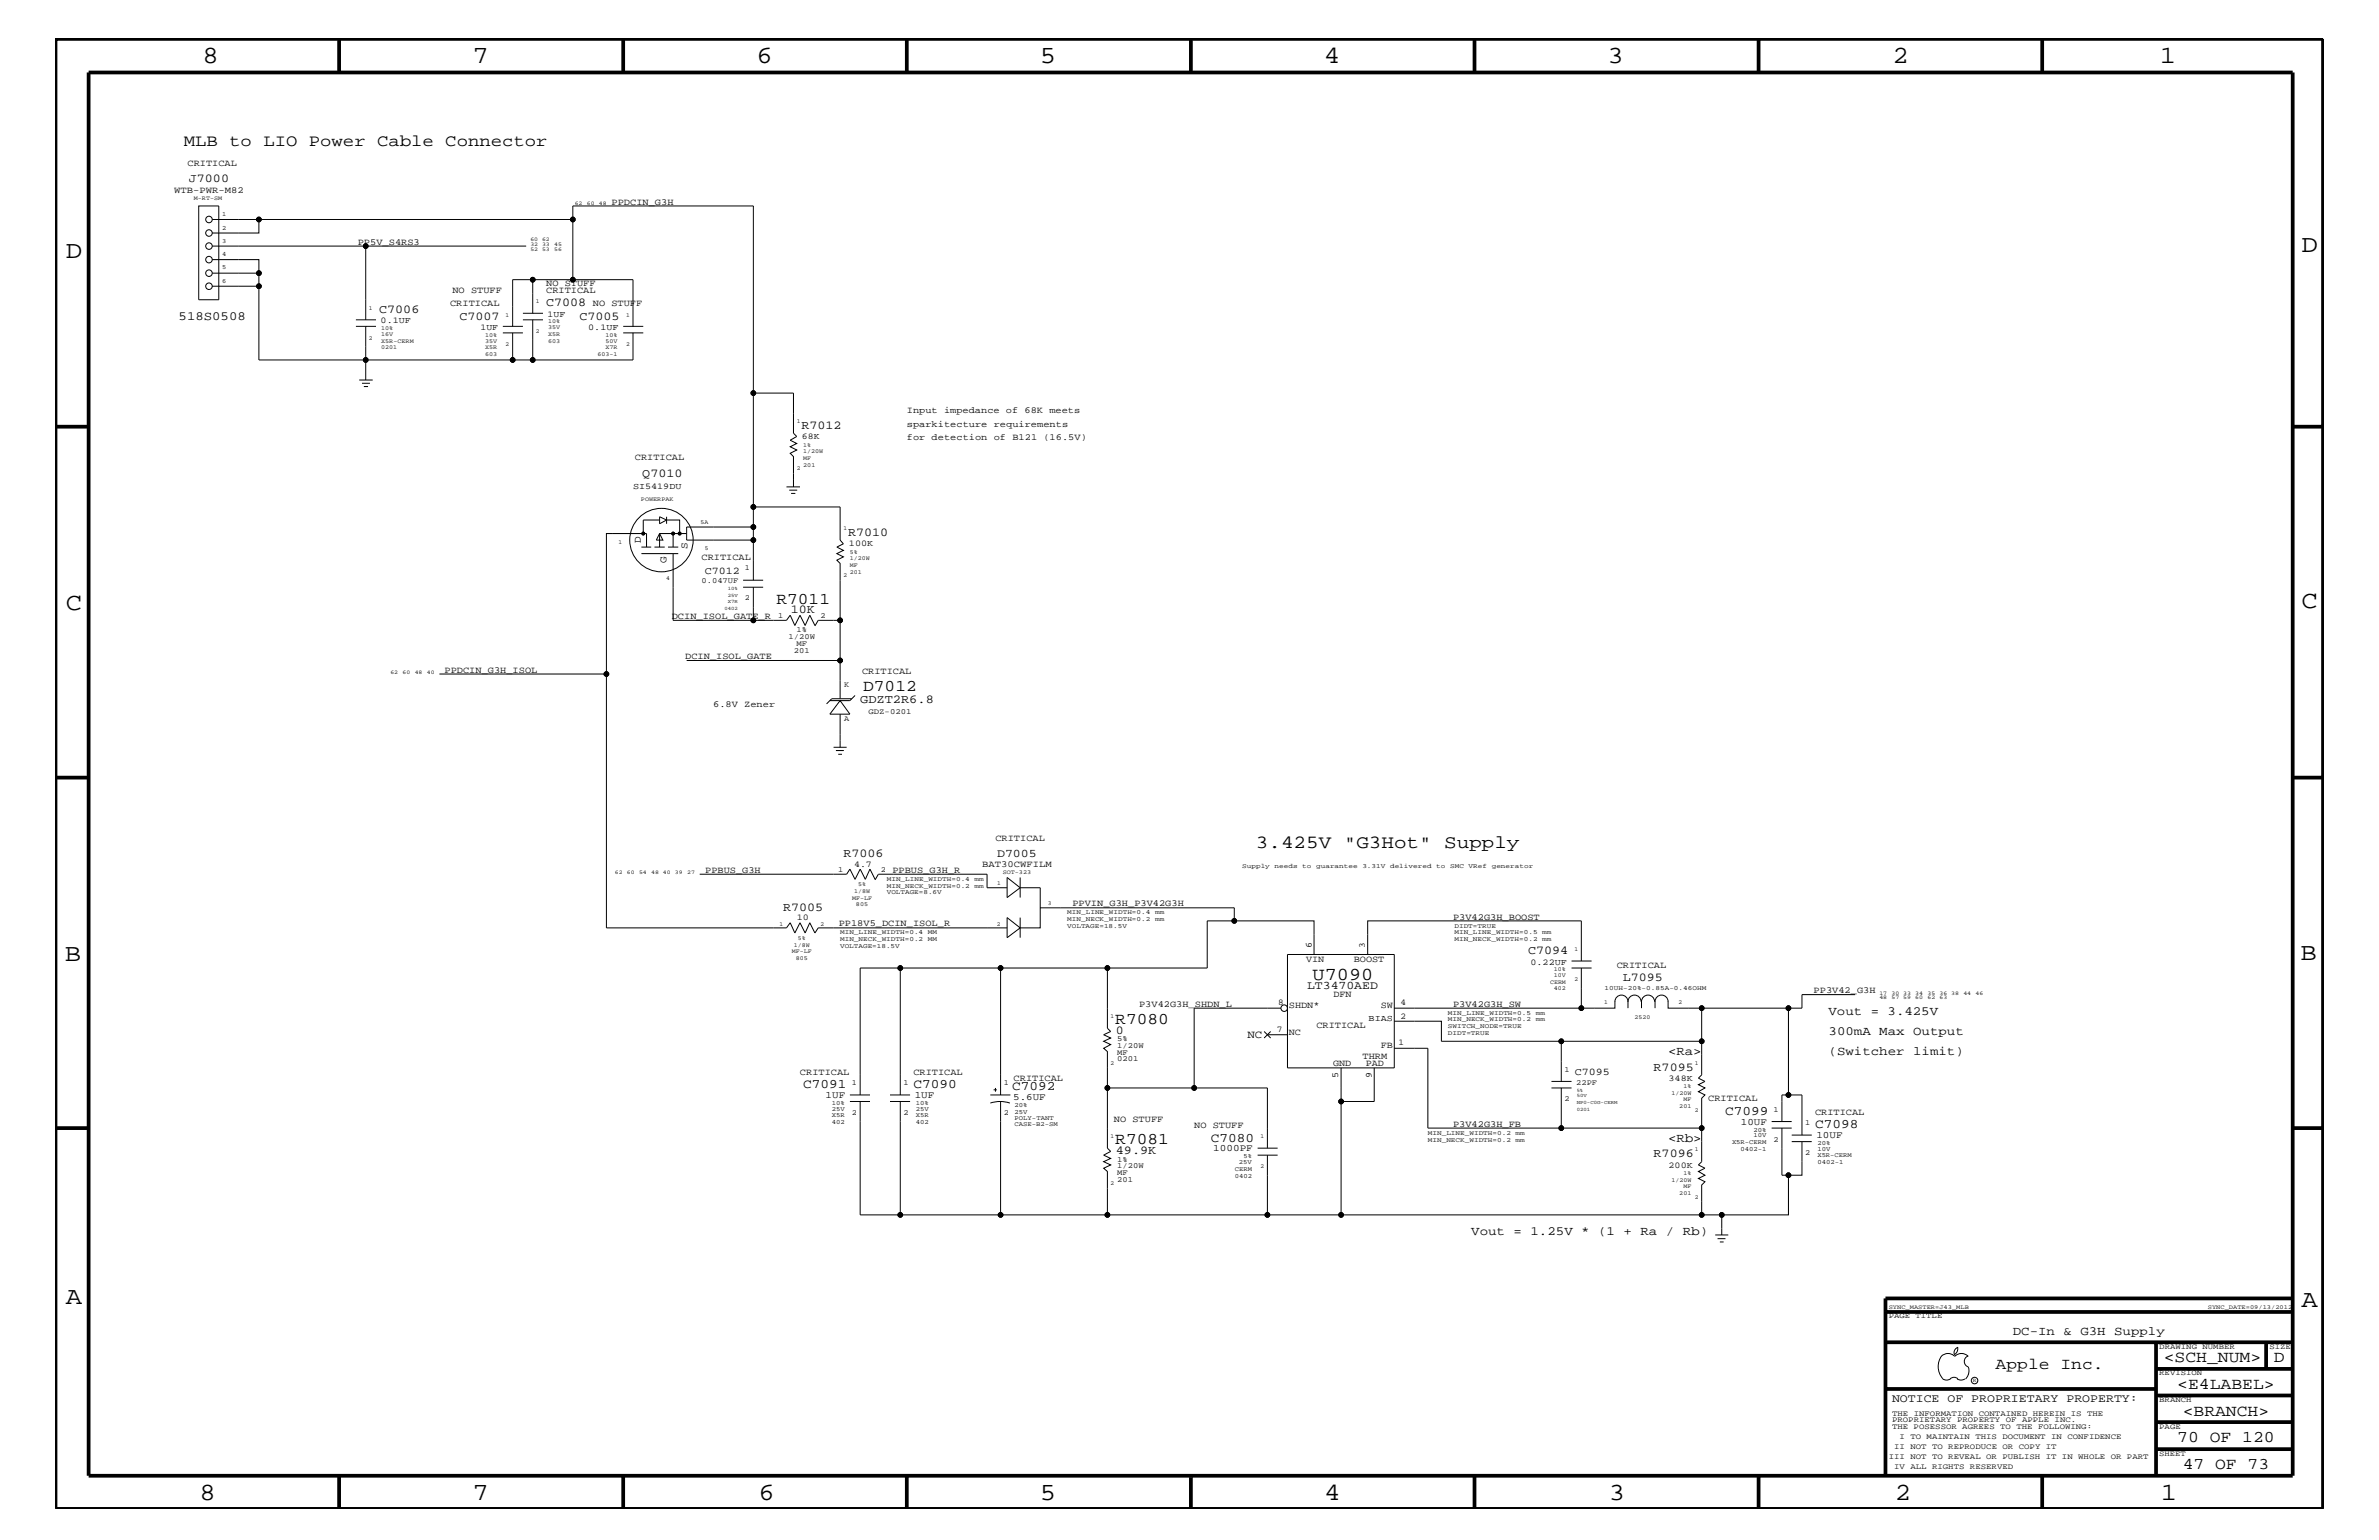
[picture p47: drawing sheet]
<svg xmlns="http://www.w3.org/2000/svg" width="432mm" height="279mm" viewBox="0 0 432 279" stroke-linecap="round" stroke-linejoin="round" font-family="sans-serif">
<defs><g id="words">
<g font-size="4.5">
<text x="36.7" y="11.5">8</text>
<text x="85.8" y="11.5">7</text>
<text x="137.3" y="11.5">6</text>
<text x="188.7" y="11.5">5</text>
<text x="240.3" y="11.5">4</text>
<text x="291.8" y="11.5">3</text>
<text x="343.5" y="11.5">2</text>
<text x="392" y="11.5">1</text>
<text x="11.9" y="46.8">D</text>
<text x="417.7" y="45.7">D</text>
<text x="11.9" y="110.6">C</text>
<text x="417.7" y="110.3">C</text>
<text x="11.8" y="174.3">B</text>
<text x="417.6" y="174.2">B</text>
<text x="11.9" y="236.7">A</text>
<text x="417.7" y="237.1">A</text>
<text x="36.2" y="272.1">8</text>
<text x="85.8" y="272.1">7</text>
<text x="137.7" y="272.1">6</text>
<text x="188.7" y="272.1">5</text>
<text x="240.4" y="272.1">4</text>
<text x="292" y="272.1">3</text>
<text x="343.9" y="272.1">2</text>
<text x="392.2" y="272.1">1</text>
</g>
<text font-size="3.4" x="228" y="153.8">3.425V &quot;G3Hot&quot; Supply</text>
<text font-size="3.3" x="238.3" y="177.7">U7090</text>
<g font-size="3">
<text x="33.4" y="26.5">MLB to LIO Power Cable Connector</text>
<text x="140.9" y="109.5">R7011</text>
<text x="156.7" y="125.3">D7012</text>
<text x="202.4" y="185.8">R7080</text>
<text x="202.4" y="207.6">R7081</text>
<text x="362.2" y="248.4">Apple Inc.</text>
<text x="392.7" y="247.1">&lt;SCH_NUM&gt;</text>
<text x="395.2" y="252">&lt;E4LABEL&gt;</text>
<text x="412.7" y="247.1">D</text>
<text x="396.2" y="256.8">&lt;BRANCH&gt;</text>
<text x="395.2" y="261.6">70 OF 120</text>
<text x="396.2" y="266.6">47 OF 73</text>
</g>
<g font-size="2.4">
<text x="145.8" y="197.4">C7091</text>
<text x="165.8" y="197.4">C7090</text>
<text x="183.7" y="197.8">C7092</text>
<text x="313.1" y="202.3">C7099</text>
<text x="219.8" y="207.1">C7080</text>
<text x="329.4" y="204.7">C7098</text>
</g>
<g font-size="2.3">
<text x="32.4" y="58">518S0508</text>
<text x="331.9" y="184.1">Vout = 3.425V</text>
<text x="302.8" y="191.4">&lt;Ra&gt;</text>
<text x="331.9" y="187.7">300mA Max Output</text>
<text x="331.9" y="191.4">(Switcher limit)</text>
<text x="302.8" y="207.1">&lt;Rb&gt;</text>
<text x="267" y="224.1">Vout = 1.25V * (1 + Ra / Rb)</text>
<text x="365.3" y="242.3">DC-In &amp; G3H Supply</text>
</g>
<g font-size="2.2">
<text x="34.3" y="33">J7000</text>
<text x="68.8" y="56.8">C7006</text>
<text x="83.4" y="58">C7007</text>
<text x="99.1" y="55.6">C7008</text>
<text x="105.2" y="58">C7005</text>
<text x="145.5" y="77.9">R7012</text>
<text x="116.6" y="86.5">Q7010</text>
<text x="153.9" y="97.3">R7010</text>
<text x="143.5" y="111.2">10K</text>
<text x="156.1" y="127.5">GDZT2R6.8</text>
<text x="153.1" y="155.6">R7006</text>
<text x="142.2" y="165.3">R7005</text>
<text x="277.4" y="173.2">C7094</text>
<text x="294.6" y="177.9">L7095</text>
<text x="202.5" y="187.6">0</text>
<text x="300.1" y="194.3">R7095</text>
<text x="202.5" y="209.4">49.9K</text>
<text x="300.1" y="210">R7096</text>
</g>
<g font-size="2.1">
<text x="181" y="155.5">D7005</text>
<text x="237.2" y="179.5">LT3470AED</text>
<text x="343.4" y="254.4">NOTICE OF PROPRIETARY PROPERTY:</text>
</g>
<text font-size="2" x="226.4" y="188.3">NC</text>
<g font-size="1.9">
<text x="116.3" y="98.5" transform="rotate(-90 116.3 98.5)">D</text>
<text x="124.8" y="99.7" transform="rotate(-90 124.8 99.7)">S</text>
<text x="121" y="102.2" transform="rotate(-90 121 102.2)">G</text>
<text x="127.9" y="104.1">C7012</text>
<text x="285.8" y="195">C7095</text>
</g>
<g font-size="1.8">
<text x="149.9" y="199.2">1UF</text>
<text x="166" y="199.2">1UF</text>
<text x="183.9" y="199.5">5.6UF</text>
<text x="220.2" y="208.9">1000PF</text>
<text x="316" y="204.1">10UF</text>
<text x="329.7" y="206.5">10UF</text>
</g>
<g font-size="1.7">
<text x="31.6" y="35">WTB-PWR-M82</text>
<text x="34" y="30.2">CRITICAL</text>
<text x="111" y="37.2">PPDCIN_G3H</text>
<text x="64.9" y="44.4">PP5V_S4RS3</text>
<text x="82.1" y="53.2">NO STUFF</text>
<text x="99.1" y="51.9">NO STUFF</text>
<text x="99.1" y="53.2">CRITICAL</text>
<text x="81.7" y="55.6">CRITICAL</text>
<text x="107.6" y="55.6">NO STUFF</text>
<text x="164.6" y="75">Input impedance of 68K meets</text>
<text x="164.6" y="77.4">sparkitecture requirements</text>
<text x="115.2" y="83.5">CRITICAL</text>
<text x="164.6" y="79.9">for detection of B121 (16.5V)</text>
<text x="127.3" y="101.6">CRITICAL</text>
<text x="121.9" y="112.3">DCIN_ISOL_GATE_R</text>
<text x="124.4" y="119.6">DCIN_ISOL_GATE</text>
<text x="80.7" y="122">PPDCIN_G3H_ISOL</text>
<text x="156.5" y="122.3">CRITICAL</text>
<text x="129.5" y="128.3">6.8V Zener</text>
<text x="180.7" y="152.6">CRITICAL</text>
<text x="128" y="158.4">PPBUS_G3H</text>
<text x="162" y="158.4">PPBUS_G3H_R</text>
<text x="178.3" y="157.3">BAT30CWFILM</text>
<text x="194.6" y="164.5">PPVIN_G3H_P3V42G3H</text>
<text x="263.7" y="166.9">P3V42G3H_BOOST</text>
<text x="152.2" y="168.1">PP18V5_DCIN_ISOL_R</text>
<text x="238.1" y="172.1" transform="rotate(-90 238.1 172.1)">6</text>
<text x="237.1" y="174.6">VIN</text>
<text x="245.7" y="174.6">BOOST</text>
<text x="293.5" y="175.6">CRITICAL</text>
<text x="206.8" y="182.7">P3V42G3H_SHDN_L</text>
<text x="233.9" y="182.9">SHDN*</text>
<text x="242" y="181">DFN</text>
<text x="250.6" y="182.9">SW</text>
<text x="263.7" y="182.7">P3V42G3H_SW</text>
<text x="329.2" y="180.2">PP3V42_G3H</text>
<text x="233.9" y="187.7">NC</text>
<text x="238.9" y="186.5">CRITICAL</text>
<text x="250.6" y="190.2">FB</text>
<text x="145.2" y="195">CRITICAL</text>
<text x="165.8" y="195">CRITICAL</text>
<text x="184" y="196.2">CRITICAL</text>
<text x="242" y="193.3">GND</text>
<text x="242.9" y="195.6" transform="rotate(-90 242.9 195.6)">5</text>
<text x="247.3" y="192.2">THRM</text>
<text x="247.9" y="193.4">PAD</text>
<text x="249" y="195.6" transform="rotate(-90 249 195.6)">9</text>
<text x="202.2" y="203.5">NO STUFF</text>
<text x="310" y="199.8">CRITICAL</text>
<text x="329.4" y="202.3">CRITICAL</text>
<text x="216.7" y="204.7">NO STUFF</text>
<text x="263.7" y="204.4">P3V42G3H_FB</text>
</g>
<g font-size="1.6">
<text x="69.1" y="58.6">0.1UF</text>
<text x="87.2" y="59.8">1UF</text>
<text x="99.4" y="57.4">1UF</text>
<text x="106.8" y="59.8">0.1UF</text>
<text x="145.5" y="79.7">68K</text>
<text x="114.9" y="88.8">SI5419DU</text>
<text x="154.1" y="99.1">100K</text>
<text x="155" y="157.3">4.7</text>
<text x="144.6" y="167">10</text>
<text x="247.7" y="172.1" transform="rotate(-90 247.7 172.1)">3</text>
<text x="277.8" y="175">0.22UF</text>
<text x="232" y="182.4">8</text>
<text x="248.4" y="185.3">BIAS</text>
<text x="254.2" y="182.4">4</text>
<text x="254.2" y="184.9">2</text>
<text x="231.7" y="187.2">7</text>
<text x="253.8" y="189.7">1</text>
<text x="302.9" y="196.1">348K</text>
<text x="302.9" y="211.9">200K</text>
</g>
<g font-size="1.4">
<text x="127.3" y="105.9">0.047UF</text>
<text x="135.2" y="103.5">1</text>
<text x="135.2" y="108.9">2</text>
<text x="141.2" y="112.2">1</text>
<text x="148.9" y="112.2">2</text>
<text x="143.1" y="115.9">1/20W</text>
<text x="144.1" y="118.4">201</text>
<text x="144.6" y="114.8">1%</text>
<text x="144.6" y="117.2">MF</text>
<text x="153.2" y="124.7">K</text>
<text x="153.2" y="130.8">A</text>
<text x="157.6" y="129.6">GDZ-0201</text>
<text x="152.1" y="158.3">1</text>
<text x="159.9" y="158.3">2</text>
<text x="202.8" y="191.4">MF</text>
<text x="202.8" y="190.2">1/20W</text>
<text x="202.8" y="188.9">5%</text>
<text x="154.6" y="196.8">1</text>
<text x="164" y="196.8">1</text>
<text x="182.2" y="196.8">1</text>
<text x="202.8" y="192.6">0201</text>
<text x="284" y="194.4">1</text>
<text x="286.1" y="196.8">22PF</text>
<text x="154.6" y="202.3">2</text>
<text x="164" y="202.3">2</text>
<text x="182.2" y="202.3">2</text>
<text x="284" y="199.8">2</text>
<text x="321.9" y="201.7">1</text>
<text x="321.9" y="207.1">2</text>
<text x="327.7" y="209.6">2</text>
<text x="327.7" y="204.1">1</text>
<text x="202.8" y="210.8">1%</text>
<text x="202.8" y="213.2">MF</text>
<text x="202.8" y="211.9">1/20W</text>
<text x="202.8" y="214.4">201</text>
<text x="342.8" y="239.2">PAGE TITLE</text>
<text x="391.9" y="244.7">DRAWING NUMBER</text>
<text x="411.9" y="244.7">SIZE</text>
<text x="391.9" y="249.5">REVISION</text>
<text x="343.4" y="256.8">THE INFORMATION CONTAINED HEREIN IS THE</text>
<text x="391.9" y="254.4">BRANCH</text>
<text x="343.4" y="258">PROPRIETARY PROPERTY OF APPLE INC.</text>
<text x="343.4" y="259.3">THE POSESSOR AGREES TO THE FOLLOWING:</text>
<text x="343.8" y="262.9">II NOT TO REPRODUCE OR COPY IT</text>
<text x="344.8" y="261.1">I TO MAINTAIN THIS DOCUMENT IN CONFIDENCE</text>
<text x="391.9" y="259.3">PAGE</text>
<text x="342.8" y="264.7">III NOT TO REVEAL OR PUBLISH IT IN WHOLE OR PART</text>
<text x="343.8" y="266.6">IV ALL RIGHTS RESERVED</text>
<text x="391.9" y="264.1">SHEET</text>
</g>
<g font-size="1.2">
<text x="40.3" y="41.7">2</text>
<text x="40.3" y="39.2">1</text>
<text x="40.3" y="46.5">4</text>
<text x="40.3" y="44.1">3</text>
<text x="40.3" y="51.3">6</text>
<text x="40.3" y="48.9">5</text>
<text x="161" y="161.1">MIN_NECK_WIDTH=0.2</text>
<text x="161" y="159.9">MIN_LINE_WIDTH=0.4</text>
<text x="176.9" y="161.1">mm</text>
<text x="176.9" y="159.9">mm</text>
<text x="225.5" y="157.4">Supply</text>
<text x="231.3" y="157.4">needs</text>
<text x="236.4" y="157.4">to</text>
<text x="238.9" y="157.4">guarantee</text>
<text x="247.3" y="157.4">3.31V delivered</text>
<text x="260.7" y="157.4">to</text>
<text x="263.2" y="157.4">SMC</text>
<text x="266.6" y="157.4">VRef</text>
<text x="270.8" y="157.4">generator</text>
<text x="161" y="162.2">VOLTAGE=8.6V</text>
<text x="193.7" y="165.9">MIN_LINE_WIDTH=0.4</text>
<text x="193.7" y="167.1">MIN_NECK_WIDTH=0.2</text>
<text x="209.7" y="165.9">mm</text>
<text x="209.7" y="167.1">mm</text>
<text x="152.5" y="172">VOLTAGE=18.5V</text>
<text x="152.5" y="169.5">MIN_LINE_WIDTH=0.4</text>
<text x="152.5" y="170.7">MIN_NECK_WIDTH=0.2</text>
<text x="168.4" y="169.5">MM</text>
<text x="168.4" y="170.7">MM</text>
<text x="193.7" y="168.3">VOLTAGE=18.5V</text>
<text x="264" y="168.3">DIDT=TRUE</text>
<text x="264" y="169.5">MIN_LINE_WIDTH=0.5</text>
<text x="264" y="170.7">MIN_NECK_WIDTH=0.2</text>
<text x="279.9" y="169.5">mm</text>
<text x="279.9" y="170.7">mm</text>
<text x="291.3" y="179.6">10UH-20%-0.85A-0.46OHM</text>
<text x="262.8" y="184.1">MIN_LINE_WIDTH=0.5</text>
<text x="262.8" y="185.3">MIN_NECK_WIDTH=0.2</text>
<text x="278.7" y="184.1">mm</text>
<text x="278.7" y="185.3">mm</text>
<text x="262.8" y="186.5">SWITCH_NODE=TRUE</text>
<text x="262.8" y="187.7">DIDT=TRUE</text>
<text x="151" y="202.7">X5R</text>
<text x="151" y="200.4">10%</text>
<text x="151" y="201.5">25V</text>
<text x="151" y="204">402</text>
<text x="166.2" y="202.7">X5R</text>
<text x="166.2" y="200.4">10%</text>
<text x="166.2" y="201.5">25V</text>
<text x="166.2" y="204">402</text>
<text x="184.1" y="200.9">20%</text>
<text x="184.1" y="203.1">POLY-TANT</text>
<text x="184.1" y="202">25V</text>
<text x="184.1" y="204.3">CASE-B2-SM</text>
<text x="259.2" y="205.9">MIN_LINE_WIDTH=0.2</text>
<text x="259.2" y="207.1">MIN_NECK_WIDTH=0.2</text>
<text x="275.1" y="205.9">mm</text>
<text x="275.1" y="207.1">mm</text>
<text x="314.4" y="207.6">X5R-CERM</text>
<text x="315.9" y="208.8">0402-1</text>
<text x="318.3" y="206.4">10V</text>
<text x="318.3" y="205.3">20%</text>
<text x="329.9" y="208.8">10V</text>
<text x="329.9" y="207.7">20%</text>
<text x="224.1" y="213.6">0402</text>
<text x="224.1" y="212.5">CERM</text>
<text x="224.9" y="211.3">25V</text>
<text x="225.7" y="210.2">5%</text>
<text x="329.9" y="211.3">0402-1</text>
<text x="329.9" y="210">X5R-CERM</text>
</g>
<g font-size="1.1">
<text x="35.2" y="36.4">M-RT-SM</text>
<text x="67" y="56.2">1</text>
<text x="69.2" y="59.8">10%</text>
<text x="91.8" y="57.4">1</text>
<text x="97.3" y="55">1</text>
<text x="99.5" y="59.7">35V</text>
<text x="99.5" y="58.6">10%</text>
<text x="113.6" y="57.4">1</text>
<text x="67" y="61.7">2</text>
<text x="69.2" y="63.4">0201</text>
<text x="69.2" y="62.2">X5R-CERM</text>
<text x="69.2" y="60.9">16V</text>
<text x="88.1" y="64.5">603</text>
<text x="88.1" y="63.4">X5R</text>
<text x="88.1" y="62.2">35V</text>
<text x="88.1" y="61.1">10%</text>
<text x="91.8" y="62.9">2</text>
<text x="97.3" y="60.4">2</text>
<text x="99.5" y="62.2">603</text>
<text x="99.5" y="60.9">X5R</text>
<text x="108.5" y="64.5">603-1</text>
<text x="109.9" y="63.4">X7R</text>
<text x="109.9" y="62.2">50V</text>
<text x="109.9" y="61.1">10%</text>
<text x="113.6" y="62.9">2</text>
<text x="144.6" y="76.8">1</text>
<text x="145.8" y="81.1">1%</text>
<text x="145.8" y="83.5">MF</text>
<text x="145.8" y="82.2">1/20W</text>
<text x="144.6" y="85.3">2</text>
<text x="145.8" y="84.7">201</text>
<text x="116.3" y="91">POWERPAK</text>
<text x="127.2" y="95">5A</text>
<text x="112.3" y="98.7">1</text>
<text x="127.9" y="99.9">5</text>
<text x="153.1" y="96.2">1</text>
<text x="154.3" y="101.6">1/20W</text>
<text x="154.3" y="100.4">5%</text>
<text x="120.9" y="105.3">4</text>
<text x="153.1" y="104.7">2</text>
<text x="154.3" y="102.9">MF</text>
<text x="154.3" y="104.1">201</text>
<text x="155" y="162">1/8W</text>
<text x="155.7" y="160.8">5%</text>
<text x="181" y="160.6">1</text>
<text x="182" y="158.6">SOT-323</text>
<text x="154.6" y="163.3">MF-LF</text>
<text x="155.4" y="164.5">805</text>
<text x="190.2" y="164.2">3</text>
<text x="141.5" y="168">1</text>
<text x="143.7" y="172.9">MF-LF</text>
<text x="144.1" y="171.7">1/8W</text>
<text x="144.8" y="170.5">5%</text>
<text x="148.9" y="168">2</text>
<text x="180.9" y="168">2</text>
<text x="285.8" y="172.6">1</text>
<text x="144.4" y="174.2">805</text>
<text x="281.3" y="178.5">CERM</text>
<text x="282" y="176.2">10%</text>
<text x="282" y="177.3">10V</text>
<text x="282" y="179.7">402</text>
<text x="285.8" y="178">2</text>
<text x="201.6" y="184.7">1</text>
<text x="291.2" y="182.2">1</text>
<text x="296.7" y="184.9">2520</text>
<text x="304.6" y="182.2">2</text>
<text x="201.6" y="193.2">2</text>
<text x="305.6" y="197.4">1%</text>
<text x="307.6" y="193.2">1</text>
<text x="303.4" y="198.7">1/20W</text>
<text x="304.8" y="201">201</text>
<text x="305.6" y="199.8">MF</text>
<text x="307.6" y="201.7">2</text>
<text x="201.6" y="206.5">1</text>
<text x="228.8" y="206.5">1</text>
<text x="307.6" y="208.9">1</text>
<text x="201.6" y="215">2</text>
<text x="228.8" y="211.9">2</text>
<text x="303.4" y="214.4">1/20W</text>
<text x="305.6" y="213.2">1%</text>
<text x="305.6" y="215.6">MF</text>
<text x="304.8" y="216.9">201</text>
<text x="307.6" y="217.5">2</text>
<text x="342.8" y="237.4">SYNC_MASTER=J43_MLB</text>
<text x="400.7" y="237.4">SYNC_DATE=09/13/2012</text>
</g>
<g font-size="1">
<text x="104.3" y="37.2">62</text>
<text x="106.5" y="37.2">60</text>
<text x="108.7" y="37.2">48</text>
<text x="96.3" y="44.6">32 33</text>
<text x="96.3" y="45.6">52 53</text>
<text x="96.3" y="43.8">60 62</text>
<text x="100.6" y="44.6">45</text>
<text x="100.6" y="45.6">56</text>
<text x="70.9" y="122.3">62</text>
<text x="73.1" y="122.3">60</text>
<text x="75.3" y="122.3">48</text>
<text x="77.5" y="122.3">40</text>
<text x="111.6" y="158.6">62</text>
<text x="113.8" y="158.6">60</text>
<text x="116" y="158.6">54</text>
<text x="118.2" y="158.6">48 40</text>
<text x="122.5" y="158.6">39</text>
<text x="124.7" y="158.6">27</text>
<text x="341.1" y="180.5">17</text>
<text x="341.1" y="181.3">48</text>
<text x="343.3" y="180.5">30 33</text>
<text x="343.3" y="181.3">57 59</text>
<text x="347.6" y="180.5">34</text>
<text x="347.6" y="181.3">60</text>
<text x="349.8" y="180.5">35</text>
<text x="349.8" y="181.3">62</text>
<text x="352" y="180.5">36 38</text>
<text x="352" y="181.3">63</text>
<text x="356.4" y="180.5">44</text>
<text x="358.6" y="180.5">46</text>
<text x="358.1" y="250.7">R</text>
</g>
<g font-size=".9">
<text x="132.1" y="107.1">10%</text>
<text x="131.5" y="110.6">0402</text>
<text x="132.1" y="108.2">25V</text>
<text x="132.1" y="109.4">X7R</text>
<text x="286.2" y="199.1">50V</text>
<text x="286.2" y="200.3">NP0-C0G-CERM</text>
<text x="286.2" y="201.5">0201</text>
<text x="286.2" y="198.1">5%</text>
</g>
</g></defs>
<g fill="none" stroke="#000" stroke-width=".18">
<path d="M36.1 37.4h3.6v17h-3.6zM38.5 39.8h8.5v2.5h-8.5M47 39.8h57M104 39.8v10.9h10.9v8.5M104 39.8v-2.4h32.7v54.6M38.5 51.9h8.5v13.4h46v-4.9M38.5 49.6h8.5v2.3M38.5 47.1h8.5v2.5M38.5 44.6h57M64.6 59.2h3.6M64.6 58h3.6M66.4 44.6v13.4"/>
<path d="M66.4 59.2v9.7M91.3 59.2h3.6M94.9 58h3.7M94.9 56.8h3.7M96.7 58v7.3h-3.7M96.7 50.7h-3.7v8.5M104 50.7h-7.3v6.1M113.1 59.2h3.7M65.2 68.9h2.4M65.7 69.5h1.4M66 70.1h.8M91.3 60.4h3.6"/>
<path d="M113.1 60.4h3.7M114.9 60.4v4.9h-18.2M136.7 71.3h7.3v7.3l.6 .6-1.2 .7 1.2 .6-1.2 .6 1.2 .5-1.2 .6 .6 .6v5.5M116.4 99.3h1.8M117.3 99.3v-2.5h-7.2v25.5M118.8 99.3h1.9M119.7 96.8l.6 1.2h-1.2zM119.7 94.3h-2.9v2.5M119.7 96.8v2.5M119.7 96.8h4.9M121 94.3l-1.3-.5v1.2l1.3-.7h2.4v2.5M121 93.8v1.2"/>
<path d="M121.2 99.3h1.9M122.2 96.8v2.5M136.7 95.6v-3.6h15.8v6l.6 .7-1.2 .6 1.2 .6-1.2 .5 1.2 .6-1.2 .6 .6 .6v10.4h-4l-.6 1M136.7 98v-2.4h-12.1v2.4h12.1v7.3M142.7 88.3h2.5M143.3 88.9h1.4M143.6 89.5h.8M116.4 100.4h6.7M122.2 100.4v12.2h14.5M124.6 119.8h27.9v7M134.9 106.5h3.6M134.9 105.3h3.6"/>
<path d="M136.7 106.5v6.1h6l.7-1 .9 1.9 .9-1.9 .9 1.9 .9-1.9 .9 1.9M152.5 112.6v7.2M79.8 122.3h30.3v46h32.6l.7-.9 .9 1.9 .9-1.9 .9 1.9 .9-1.9 .9 1.9 .6-1h34.3M151.3 135.6h2.4M151.7 136.2h1.5M152.1 136.8h.7M152.5 127.1l1.8 2.5h-3.7zM152.5 129.6v6M154.6 126.8h-3.6l-1 .9M155.2 126.2l-.9 .9h-3.7M127 158.6h26.7l.6-.9 .9 1.8 .9-1.8 1 1.8 .8-1.8 .9 1.8M158.8 159.6l.6-1h19.8v2.5h3.6"/>
<path d="M185.2 159.2v3.6M163.4 175.6h-7.3v23.1M181.6 175.6h19.4v10.9l.6 .6-1.3 .6 1.3 .6-1.3 .6 1.3 .6-1.3 .7 .7 .6v17.5l.6 .6-1.3 .7 1.3 .6-1.3 .6 1.3 .6-1.3 .5 .7 .6v7.9h29M182.8 166.5l2.4 1.8-2.4 1.8zM185.2 161.1l-2.4-1.9v3.6l2.4-1.7h3.6v7.2h-3.6M185.2 166.5v3.6M188.8 164.7h35.2v2.4M233.7 173.2h19.4v20.5h-19.4zM238.5 173.2v-6.1h-19.4v8.5h-18.1M248.2 173.2v-6.1h38.8v7.3M285.2 175.6h3.7M285.2 174.4h3.7"/>
<path d="M287 175.6v7.3h-33.9M154.3 199.8h3.6M154.3 198.7h3.6M156.1 199.8v20.6h7.3M161.5 199.8h3.7M161.5 198.7h3.7M163.4 199.8v20.6h18.2M163.4 198.7v-23.1h18.2v23.1M179.7 198.7h3.7M180.3 197.7h.6M180.7 197.4v.7M181.6 199.8v20.6"/>
<path d="M201 197.4h29v10.9M229.4 187.1l1.2 1.2M230 187.7h3.7M230.6 187.1l-1.2 1.2M232.5 182.9h-15.8v14.5M243.4 193.7v26.7h-13.4v-10.8M249.4 193.7v6.1h-6M253.1 185.3h8.5v3.6h21.8M253.1 190.2h6.1v14.5h49.7M281.6 197.4h3.6M281.6 196.2h3.6M283.4 197.4v7.3"/>
<path d="M293.1 181.6v1.3h-6.1M293.1 181.7a1.19 1.19 0 0 1 1.2-1.2 1.19 1.19 0 0 1 1.2 1.2 1.19 1.19 0 0 1 1.2-1.2 1.19 1.19 0 0 1 1.2 1.2M295.5 181.6v1.3M297.9 181.7a1.19 1.19 0 0 1 1.2-1.2 1.19 1.19 0 0 1 1.2 1.2M297.9 181.6v1.3M300.4 181.7a1.19 1.19 0 0 1 1.2-1.2 1.19 1.19 0 0 1 1.2 1.2M300.4 181.6v1.3M302.8 181.6v1.3h21.8M308.9 182.9v12.1l-.6 .6 1.2 .6-1.2 .6 1.2 .6-1.2 .7 1.2 .6-.6 .5v11.6l-.6 .6 1.2 .5-1.2 .6 1.2 .7-1.2 .6 1.2 .6-.6 .6v5.4h15.7v-7.2M308.9 188.9h-25.5v7.3M336.7 180.5h-9.6v2.4h-2.5v15.8M179.7 200.1a5.7 5.7 0 0 1 3.6 0"/>
<path d="M228.3 209.6h3.6M228.3 208.3h3.6M321.6 204.7h3.6M321.6 203.5h3.6M323.4 203.5v-4.8h3.7v7.2M323.4 204.7v8.5h1.2M325.2 207.1h3.6M325.2 205.9h3.6M327.1 207.1v6.1h-2.5M181.6 220.4h19.4M243.4 220.4h65.5M311.3 224.1h2.4"/>
<path d="M311.7 224.7h1.5M312.2 225.3h.6M312.5 220.4v3.7M352.3 246.1a1.72 1.72 0 0 1 2.5 0 1.69 1.69 0 0 1 2.4 0M352.4 246a3.2 3.2 0 0 0 .4 4.3l.8 .1 .4-.2M354 250.2l.7-.3 .7 .3M355.2 250.2l.7 .2 .7-.2M355.3 244.4v.3a1.18 1.18 0 0 1-.6 1.1M355.4 244.4a.99 .99 0 0 0-.6 1.4M357.2 246a1.04 1.04 0 0 0-.7 1 1.04 1.04 0 0 0 .7 1M357.3 248l.1 .7a2.11 2.11 0 0 1-.6 1.5"/>
<circle cx="37.9" cy="39.8" r=".59"/>
<circle cx="47" cy="39.8" r=".42"/>
<circle cx="104" cy="39.8" r=".42"/>
<circle cx="37.9" cy="44.6" r=".59"/>
<circle cx="37.9" cy="47.1" r=".59"/>
<circle cx="37.9" cy="49.6" r=".59"/>
<circle cx="37.9" cy="42.3" r=".59"/>
<circle cx="37.9" cy="51.9" r=".59"/>
<circle cx="47" cy="49.6" r=".42"/>
<circle cx="47" cy="51.9" r=".42"/>
<circle cx="66.4" cy="44.6" r=".42"/>
<circle cx="96.7" cy="50.7" r=".42"/>
<circle cx="104" cy="50.7" r=".42"/>
<circle cx="66.4" cy="65.3" r=".42"/>
<circle cx="93" cy="65.3" r=".42"/>
<circle cx="96.7" cy="65.3" r=".42"/>
<circle cx="136.7" cy="71.3" r=".42"/>
<circle cx="116.8" cy="96.8" r=".25"/>
<circle cx="120.1" cy="98" r="5.8"/>
<circle cx="122.2" cy="96.8" r=".25"/>
<circle cx="123.4" cy="96.8" r=".25"/>
<circle cx="136.7" cy="92" r=".42"/>
<circle cx="136.7" cy="98" r=".42"/>
<circle cx="136.7" cy="95.6" r=".42"/>
<circle cx="136.7" cy="112.6" r=".42"/>
<circle cx="152.5" cy="119.8" r=".42"/>
<circle cx="152.5" cy="112.6" r=".42"/>
<circle cx="110.1" cy="122.3" r=".42"/>
<circle cx="163.4" cy="175.6" r=".42"/>
<circle cx="181.6" cy="175.6" r=".42"/>
<circle cx="201" cy="175.6" r=".42"/>
<circle cx="224" cy="167.1" r=".42"/>
<circle cx="201" cy="197.4" r=".42"/>
<circle cx="216.7" cy="197.4" r=".42"/>
<circle cx="233.1" cy="182.9" r=".59"/>
<circle cx="243.4" cy="199.8" r=".42"/>
<circle cx="283.4" cy="188.9" r=".42"/>
<circle cx="287" cy="182.9" r=".42"/>
<circle cx="308.9" cy="188.9" r=".42"/>
<circle cx="308.9" cy="182.9" r=".42"/>
<circle cx="324.6" cy="198.7" r=".42"/>
<circle cx="324.6" cy="182.9" r=".42"/>
<circle cx="283.4" cy="204.7" r=".42"/>
<circle cx="308.9" cy="204.7" r=".42"/>
<circle cx="324.6" cy="213.2" r=".42"/>
<circle cx="163.4" cy="220.4" r=".42"/>
<circle cx="181.6" cy="220.4" r=".42"/>
<circle cx="201" cy="220.4" r=".42"/>
<circle cx="230" cy="220.4" r=".42"/>
<circle cx="243.4" cy="220.4" r=".42"/>
<circle cx="308.9" cy="220.4" r=".42"/>
<circle cx="312.5" cy="220.4" r=".42"/>
<circle cx="358.4" cy="250.5" r=".59"/>
</g>
<g fill="#000">
<circle cx="47" cy="39.8" r=".42"/>
<circle cx="104" cy="39.8" r=".42"/>
<circle cx="47" cy="49.6" r=".42"/>
<circle cx="47" cy="51.9" r=".42"/>
<circle cx="66.4" cy="44.6" r=".42"/>
<circle cx="96.7" cy="50.7" r=".42"/>
<circle cx="104" cy="50.7" r=".42"/>
<circle cx="66.4" cy="65.3" r=".42"/>
<circle cx="93" cy="65.3" r=".42"/>
<circle cx="96.7" cy="65.3" r=".42"/>
<circle cx="136.7" cy="71.3" r=".42"/>
<circle cx="116.8" cy="96.8" r=".25"/>
<circle cx="122.2" cy="96.8" r=".25"/>
<circle cx="123.4" cy="96.8" r=".25"/>
<circle cx="136.7" cy="92" r=".42"/>
<circle cx="136.7" cy="98" r=".42"/>
<circle cx="136.7" cy="95.6" r=".42"/>
<circle cx="136.7" cy="112.6" r=".42"/>
<circle cx="152.5" cy="119.8" r=".42"/>
<circle cx="152.5" cy="112.6" r=".42"/>
<circle cx="110.1" cy="122.3" r=".42"/>
<circle cx="163.4" cy="175.6" r=".42"/>
<circle cx="181.6" cy="175.6" r=".42"/>
<circle cx="201" cy="175.6" r=".42"/>
<circle cx="224" cy="167.1" r=".42"/>
<circle cx="201" cy="197.4" r=".42"/>
<circle cx="216.7" cy="197.4" r=".42"/>
<circle cx="243.4" cy="199.8" r=".42"/>
<circle cx="283.4" cy="188.9" r=".42"/>
<circle cx="287" cy="182.9" r=".42"/>
<circle cx="308.9" cy="188.9" r=".42"/>
<circle cx="308.9" cy="182.9" r=".42"/>
<circle cx="324.6" cy="198.7" r=".42"/>
<circle cx="324.6" cy="182.9" r=".42"/>
<circle cx="283.4" cy="204.7" r=".42"/>
<circle cx="308.9" cy="204.7" r=".42"/>
<circle cx="324.6" cy="213.2" r=".42"/>
<circle cx="163.4" cy="220.4" r=".42"/>
<circle cx="181.6" cy="220.4" r=".42"/>
<circle cx="201" cy="220.4" r=".42"/>
<circle cx="230" cy="220.4" r=".42"/>
<circle cx="243.4" cy="220.4" r=".42"/>
<circle cx="308.9" cy="220.4" r=".42"/>
<circle cx="312.5" cy="220.4" r=".42"/>
</g>
<g fill="none" stroke="#000" stroke-width=".68" stroke-linecap="butt">
<path d="M10.1 7.1h411.5v266.7h-411.5zM16.1 13.2h400v254.5h-400zM61.6 7.1v6.1M113.1 7.1v6.1M164.6 7.1v6.1M216.2 7.1v6.1M267.6 7.1v6.1M319.2 7.1v6.1M370.7 7.1v6.1M10.1 77.4h6M416.1 77.4h5.5M10.1 141.1h6"/>
<path d="M416.1 141.1h5.5M10.1 204.7h6M416.1 204.7h5.5M342.2 238h73.9M416.1 235.6h-73.9v32.1M342.2 243.5h73.9M342.2 252h49.1M391.3 248.4h24.8M391.3 243.5v24.2M391.3 258h24.8M391.3 253.2h24.8M411.3 243.5v4.9"/>
<path d="M61.6 267.7v6.1M113.1 267.7v6.1M164.6 267.7v6.1M216.2 268v5.8M267.6 267.7v6.1M319.2 267.7v6.1M370.7 267.7v6.1M391.3 262.9h24.8"/>
</g>
<use href="#words"/>
</svg>
